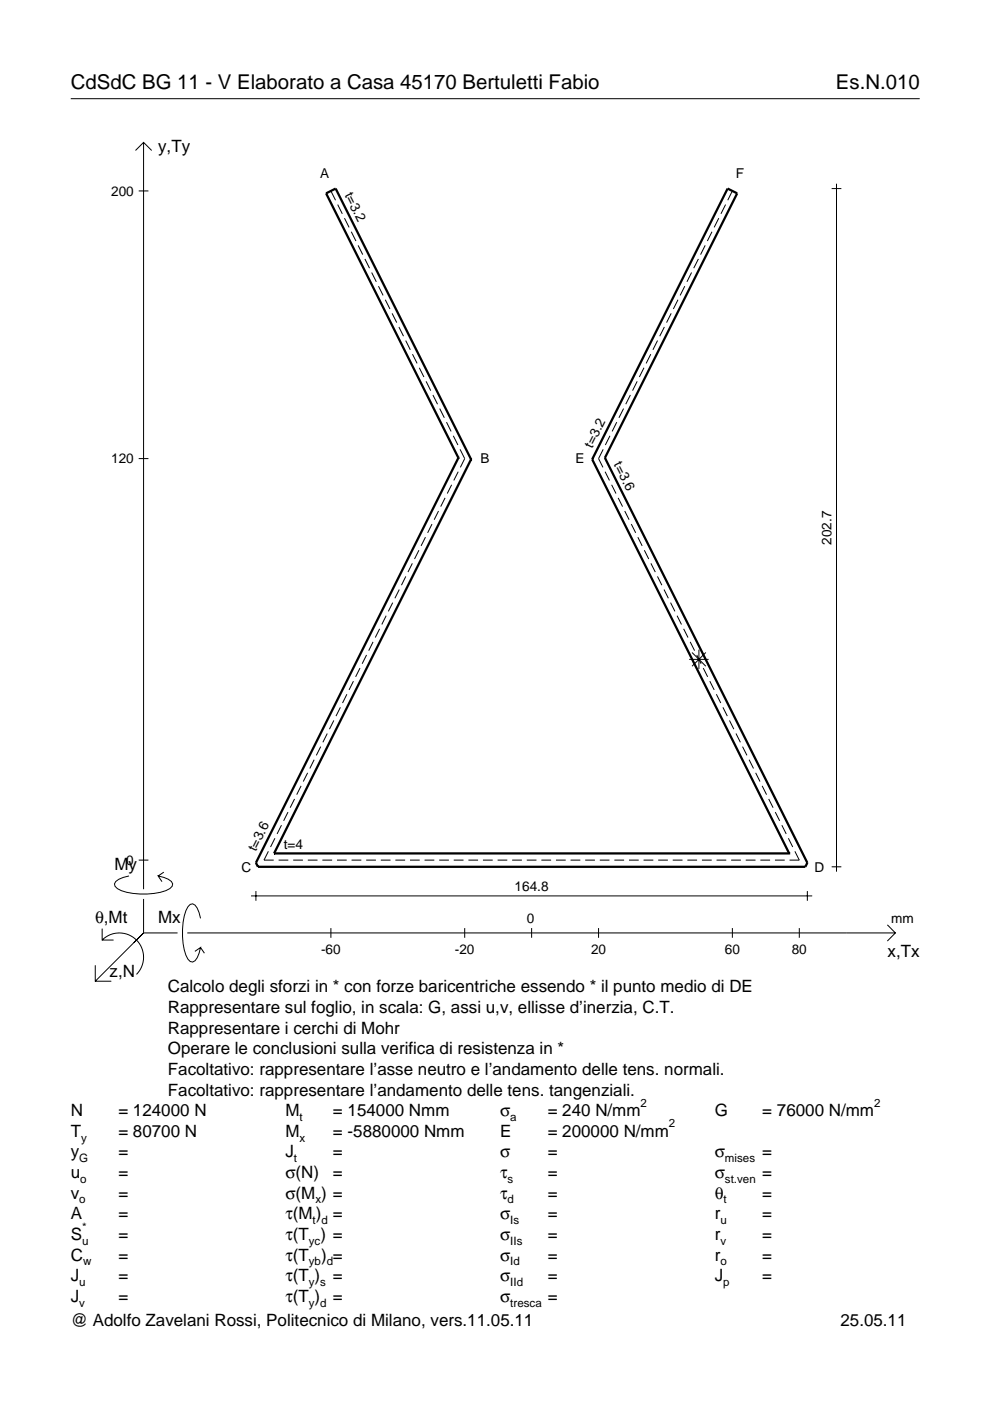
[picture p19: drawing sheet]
<svg xmlns="http://www.w3.org/2000/svg" width="210mm" height="297mm" viewBox="0 0 210 297" stroke-linecap="round" stroke-linejoin="round" font-family="sans-serif">
<defs><g id="words">
<g font-size="4.3">
<text x="15" y="18.9">CdSdC BG 11 - V Elaborato a Casa 45170 Bertuletti Fabio</text>
<text x="177.2" y="18.9">Es.N.010</text>
</g>
<g font-size="3.6">
<text x="33.5" y="32.3">y,Ty</text>
<text x="24.3" y="184.4">My</text>
<text x="20.1" y="195.7">θ,Mt</text>
<text x="33.5" y="195.7">Mx</text>
<text x="188.2" y="203">x,Tx</text>
<text x="23.2" y="207.1">z,N</text>
<text x="35.6" y="210.4">Calcolo degli sforzi in * con forze baricentriche essendo * il punto medio di DE</text>
<text x="35.6" y="214.8">Rappresentare sul foglio, in scala: G, assi u,v, ellisse d’inerzia, C.T.</text>
<text x="35.6" y="219.2">Rappresentare i cerchi di Mohr</text>
<text x="35.6" y="223.5">Operare le conclusioni sulla verifica di resistenza in *</text>
<text x="35.6" y="227.9">Facoltativo: rappresentare l’asse neutro e l’andamento delle tens. normali.</text>
<text x="35.6" y="232.3">Facoltativo: rappresentare l’andamento delle tens. tangenziali.</text>
<text x="15" y="236.7">N</text>
<text x="25.1" y="236.7">= 124000 N</text>
<text x="60.5" y="236.7">M</text>
<text x="70.6" y="236.7">= 154000 Nmm</text>
<text x="106" y="236.7">σ</text>
<text x="116.1" y="236.7">= 240 N/mm</text>
<text x="151.5" y="236.7">G</text>
<text x="161.6" y="236.7">= 76000 N/mm</text>
<text x="15" y="245.4">y</text>
<text x="15" y="241">T</text>
<text x="25.1" y="241">= 80700 N</text>
<text x="25.1" y="245.4">=</text>
<text x="60.5" y="245.4">J</text>
<text x="60.5" y="241">M</text>
<text x="70.6" y="241">= -5880000 Nmm</text>
<text x="70.6" y="245.4">=</text>
<text x="106" y="241">E</text>
<text x="106" y="245.4">σ</text>
<text x="116.1" y="245.4">=</text>
<text x="116.1" y="241">= 200000 N/mm</text>
<text x="151.5" y="245.4">σ</text>
<text x="161.6" y="245.4">=</text>
<text x="15" y="249.8">u</text>
<text x="25.1" y="249.8">=</text>
<text x="60.5" y="249.8">σ(N)</text>
<text x="70.6" y="249.8">=</text>
<text x="106" y="249.8">τ</text>
<text x="116.1" y="249.8">=</text>
<text x="151.5" y="249.8">σ</text>
<text x="161.6" y="249.8">=</text>
<text x="15" y="254.2">v</text>
<text x="25.1" y="254.2">=</text>
<text x="60.5" y="254.2">σ(M ) =</text>
<text x="106" y="254.2">τ</text>
<text x="116.1" y="254.2">=</text>
<text x="151.5" y="254.2">θ</text>
<text x="161.6" y="254.2">=</text>
<text x="15" y="258.5">A</text>
<text x="15" y="262.9">S</text>
<text x="25.1" y="262.9">=</text>
<text x="25.1" y="258.5">=</text>
<text x="60.5" y="258.5">τ(M ) =</text>
<text x="60.5" y="262.9">τ(T ) =</text>
<text x="106" y="258.5">σ</text>
<text x="106" y="262.9">σ</text>
<text x="116.1" y="258.5">=</text>
<text x="116.1" y="262.9">=</text>
<text x="151.5" y="258.5">r</text>
<text x="151.5" y="262.9">r</text>
<text x="161.6" y="258.5">=</text>
<text x="161.6" y="262.9">=</text>
<text x="15" y="267.3">C</text>
<text x="25.1" y="267.3">=</text>
<text x="60.5" y="267.3">τ(T</text>
<text x="68.1" y="267.3">) =</text>
<text x="106" y="267.3">σ</text>
<text x="116.1" y="267.3">=</text>
<text x="151.5" y="267.3">r</text>
<text x="161.6" y="267.3">=</text>
<text x="15" y="271.7">J</text>
<text x="25.1" y="271.7">=</text>
<text x="60.5" y="271.7">τ(T )</text>
<text x="70.6" y="271.7">=</text>
<text x="106" y="271.7">σ</text>
<text x="116.1" y="271.7">=</text>
<text x="151.5" y="271.7">J</text>
<text x="161.6" y="271.7">=</text>
<text x="15" y="281.2">@ Adolfo Zavelani Rossi, Politecnico di Milano, vers.11.05.11</text>
<text x="15" y="276">J</text>
<text x="25.1" y="276">=</text>
<text x="60.5" y="276">τ(T )</text>
<text x="70.6" y="276">=</text>
<text x="106" y="276">σ</text>
<text x="116.1" y="276">=</text>
<text x="178.2" y="281.2">25.05.11</text>
</g>
<g font-size="2.9">
<text x="23.6" y="41.5">200</text>
<text x="67.9" y="37.8">A</text>
<text x="73" y="41.4" transform="rotate(63 73 41.4)">t=3.2</text>
<text x="156" y="37.8">F</text>
<text x="125.6" y="95.1" transform="rotate(-63 125.6 95.1)">t=3.2</text>
<text x="23.6" y="98.2">120</text>
<text x="101.9" y="98.1">B</text>
<text x="122" y="98.1">E</text>
<text x="130.1" y="98.5" transform="rotate(63 130.1 98.5)">t=3.6</text>
<text x="176.3" y="115.5" transform="rotate(-90 176.3 115.5)">202.7</text>
<text x="60.2" y="179.9">t=4</text>
<text x="26.8" y="183.4">0</text>
<text x="51.2" y="184.9">C</text>
<text x="54.3" y="180.6" transform="rotate(-63 54.3 180.6)">t=3.6</text>
<text x="172.7" y="184.9">D</text>
<text x="109.1" y="188.9">164.8</text>
<text x="111.7" y="195.7">0</text>
<text x="189" y="195.7">mm</text>
<text x="68.1" y="202.2">-60</text>
<text x="96.4" y="202.2">-20</text>
<text x="125.3" y="202.2">20</text>
<text x="153.7" y="202.2">60</text>
<text x="167.9" y="202.2">80</text>
</g>
<g font-size="2.4">
<text x="63.5" y="237.7">t</text>
<text x="108.2" y="237.7">a</text>
<text x="135.8" y="234.7">2</text>
<text x="141.8" y="239">2</text>
<text x="185.3" y="234.7">2</text>
<text x="17.2" y="242">y</text>
<text x="63.5" y="242">x</text>
<text x="16.8" y="246.4">G</text>
<text x="17" y="250.8">o</text>
<text x="62.3" y="246.4">t</text>
<text x="107.6" y="250.8">s</text>
<text x="153.7" y="246.4">mises</text>
<text x="153.7" y="250.8">st.ven</text>
<text x="16.8" y="255.2">o</text>
<text x="66.9" y="255.2">x</text>
<text x="107.6" y="255.2">d</text>
<text x="153.4" y="255.2">t</text>
<text x="17.4" y="263.9">u</text>
<text x="17.4" y="260.9">*</text>
<text x="65.5" y="263.9">yc</text>
<text x="66.3" y="259.5">t d</text>
<text x="108.2" y="259.5">Is</text>
<text x="108.2" y="263.9">IIs</text>
<text x="152.7" y="259.5">u</text>
<text x="152.7" y="263.9">v</text>
<text x="17.6" y="268.3">w</text>
<text x="65.5" y="268.3">yb d</text>
<text x="108.2" y="268.3">Id</text>
<text x="152.7" y="268.3">o</text>
<text x="16.8" y="272.7">u</text>
<text x="65.5" y="272.7">y s</text>
<text x="108.2" y="272.7">IId</text>
<text x="153.3" y="272.7">p</text>
<text x="16.8" y="277">v</text>
<text x="65.5" y="277">y d</text>
<text x="108.2" y="277">tresca</text>
</g>
</g></defs>
<g fill="none" stroke="#000" stroke-width=".21">
<path d="M15 20.9h180M28.7 31.9l1.7-1.7 1.8 1.7M30.4 30.2v158.3M176.3 40h2.1M177.4 39v145.8M29.4 40.5h2.1M70.2 40.5l.9 2M71.6 43.4l1 1.9M73 46.3l1 1.9M74.5 49.1l1 2M75.9 52l1 2M77.4 54.9l.9 2"/>
<path d="M78.8 57.8l1 2M146.6 57.8l-1 2M148.1 54.9l-1 2M149.5 52l-1 2M151 49.1l-1 2M152.4 46.3l-1 1.9M153.8 43.4l-.9 1.9M155.3 40.5l-1 2M80.2 60.7l1 1.9M81.7 63.6l1 1.9M83.1 66.4l1 2M84.6 69.3l1 2"/>
<path d="M86 72.2l1 2M87.5 75.1l.9 2M88.9 78l1 1.9M136.5 78l-.9 1.9M138 75.1l-1 2M139.4 72.2l-1 2M140.9 69.3l-1 2M142.3 66.4l-1 2M143.7 63.6l-.9 1.9M145.2 60.7l-1 1.9M29.4 97.2h2.1M90.3 80.9l1 1.9"/>
<path d="M91.8 83.7l1 2M93.2 86.6l1 2M94.7 89.5l.9 2M96.1 92.4l1 2M97.5 95.3l1 1.9-.9 1.9M127.9 95.3l-1 1.9 .9 1.9M129.3 92.4l-1 2M130.8 89.5l-1 2M132.2 86.6l-1 2M133.7 83.7l-1 2M135.1 80.9l-1 1.9M87.4 119.4l-.9 1.9"/>
<path d="M88.8 116.7l-.9 1.8M90.2 113.9l-.9 1.8M91.6 111.1l-.9 1.9M93 108.3l-.9 1.9M94.4 105.6l-1 1.8M95.8 102.8l-1 1.8M97.1 100l-.9 1.9M128.3 100l.9 1.9M129.7 102.8l.9 1.8M131.1 105.6l.9 1.8M132.5 108.3l.9 1.9M133.8 111.1l1 1.9"/>
<path d="M135.2 113.9l1 1.8M136.6 116.7l.9 1.8M138 119.4l.9 1.9M77.7 138.9l-.9 1.8M79.1 136.1l-.9 1.9M80.5 133.3l-.9 1.9M81.9 130.5l-1 1.9M83.3 127.8l-1 1.8M84.7 125l-1 1.8M86 122.2l-.9 1.9M139.4 122.2l.9 1.9M140.8 125l.9 1.8"/>
<path d="M142.2 127.8l.9 1.8M143.6 130.5l.9 1.9M144.9 133.3l1 1.9M146.1 139.8h4.1M146.3 136.1l1 1.9M146.7 138.3l2.9 3M147.7 138.9l.9 1.8M148.2 137.7v4.2M149.6 138.3l-2.9 3M68 158.3l-.9 1.9M69.4 155.5l-.9 1.9M70.8 152.8l-1 1.8"/>
<path d="M72.2 150l-1 1.8M73.5 147.2l-.9 1.9M74.9 144.4l-.9 1.9M76.3 141.6l-.9 1.9M149.1 141.6l.9 1.9M150.5 144.4l.9 1.9M151.9 147.2l.9 1.9M153.3 150l.9 1.8M154.7 152.8l.9 1.8M156 155.5l1 1.9M157.4 158.3l1 1.9M58.3 177.7l-.9 1.9"/>
<path d="M59.7 175l-1 1.8M61.1 172.2l-1 1.8M62.4 169.4l-.9 1.9M63.8 166.6l-.9 1.9M65.2 163.9l-.9 1.8M66.6 161.1l-.9 1.8M158.8 161.1l1 1.8M160.2 163.9l.9 1.8M161.6 166.6l.9 1.9M163 169.4l.9 1.9M164.4 172.2l.9 1.8M165.8 175l.9 1.8"/>
<path d="M167.2 177.7l.9 1.9M21.7 199.3a5.1 5.1 0 0 1 7.2 0 5.1 5.1 0 0 1 0 7.3M21.7 196.9v2.4h2.4M27.3 185.7a3.6 3.6 0 0 0-3 1.7l.1 .5a5.6 5.6 0 0 0 3.8 1.5 13.4 13.4 0 0 0 7.8-1l.5-.5 .1-.5a3.6 3.6 0 0 0-3.1-1.7l.8 1.2M29.4 182.4h2.1M30.4 190.6v7.2M30.4 197.8l-10.2 10.2M30.4 197.8h7.2M34.7 184.9l-1.2 .8M39.7 197.8h150.1M42.5 194.7a3.6 3.6 0 0 0-1.7-3.1l-.5 .2a5.7 5.7 0 0 0-1.5 3.7 13.3 13.3 0 0 0 1 7.9l.5 .5 .5 .1a3.6 3.6 0 0 0 1.7-3.1l-1.2 .8M53.2 190h119"/>
<path d="M54.3 188.9v2.1M56.9 180.5l-.9 1.9h2M59.1 182.4h2M62.2 182.4h2M65.3 182.4h2M68.3 182.4h2.1M70.2 196.8v2M71.4 182.4h2.1M74.5 182.4h2.1M77.6 182.4h2.1M80.7 182.4h2.1M83.8 182.4h2.1"/>
<path d="M86.9 182.4h2.1M90 182.4h2.1M93.1 182.4h2.1M96.2 182.4h2.1M98.5 196.8v2M99.3 182.4h2.1M102.4 182.4h2.1M105.5 182.4h2.1M108.6 182.4h2.1M111.7 182.4h2M112.7 196.8v2M114.8 182.4h2"/>
<path d="M117.9 182.4h2M121 182.4h2M124.1 182.4h2M126.9 196.8v2M127.2 182.4h2M130.3 182.4h2M133.4 182.4h2M136.4 182.4h2.1M139.5 182.4h2.1M142.6 182.4h2.1M145.7 182.4h2.1M148.8 182.4h2.1"/>
<path d="M151.9 182.4h2.1M155 182.4h2.1M155.3 196.8v2M158.1 182.4h2.1M161.2 182.4h2.1M164.3 182.4h2.1M168.5 180.5l1 1.9h-2.1M169.5 196.8v2M171.2 188.9v2.1M176.3 183.8h2.1M188.1 196.1l1.7 1.7-1.7 1.7M20.2 204.7v3.3h3.4"/>
<path d="M42.5 200.9l.8 1.2"/>
</g>
<path d="M97.2 97.1h.1M97.2 97.1l-28.1-56.1 2.1-1 28.7 57.4M97.2 97.1l-42.9 85.8 .4 .9h116l.5-.9-42.9-85.8M99.9 97.4h.1M99.9 97.4l-41.8 83.5M125.6 97.4h.1M125.6 97.4l41.7 83.5M128.3 97.1h.1M128.3 97.1l28-56.1-2-1-28.7 57.4M58.1 180.9h.1M58.1 180.9h109.2M167.3 180.9h.1" fill="none" stroke="#000" stroke-width=".48"/>
<use href="#words"/>
</svg>
